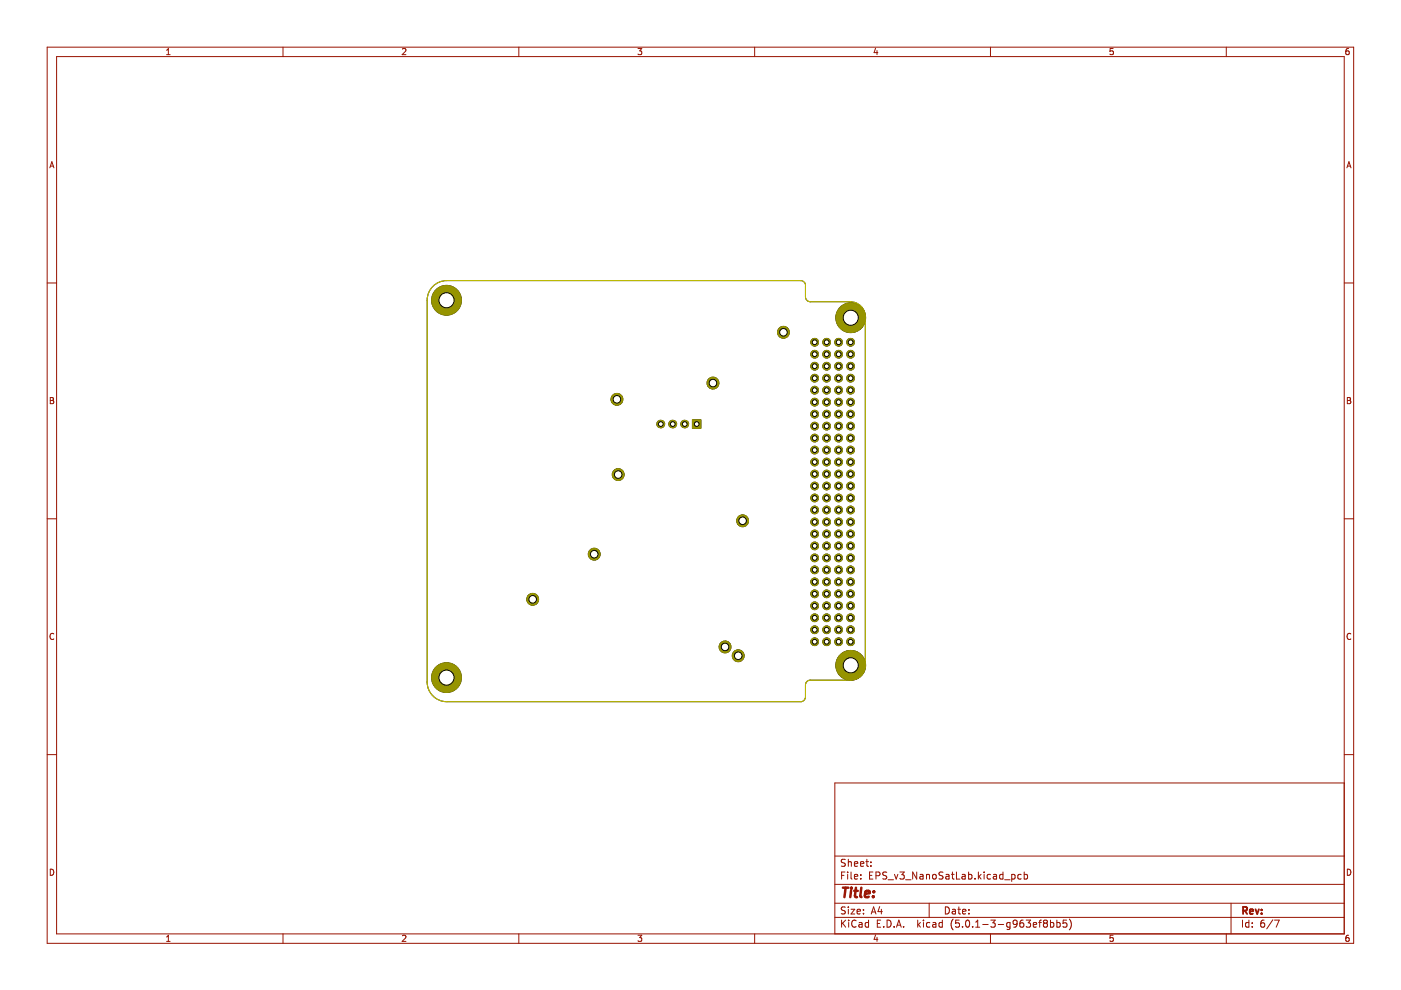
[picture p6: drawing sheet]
<svg xmlns="http://www.w3.org/2000/svg" width="297mm" height="210mm" viewBox="0 0 297 210" stroke-linecap="round" stroke-linejoin="round" font-family="sans-serif">
<g fill="none" stroke="#981200" stroke-width=".21">
<path d="M10 10h277v190h-277zM12 12h273v186h-273zM35.3 11.6h.8M35.3 10.7l.4-.4v1.3M60 10v2M85.3 10.4l.5-.1 .3 .4-.8 .9h.8M110 10v2M135.3 10.3h.8l-.5 .5 .4 .1v.6l-.2 .1-.5-.1M160 10v2M185.6 10.2l-.3 1h.8M185.9 10.7v.9M210 10v2"/>
<path d="M236 10.3h-.6l-.1 .6 .6-.1 .1 .7-.2 .1-.5-.1M260 10v2M285.9 10.3l-.3 .1-.2 .2-.1 .7 .3 .3 .4-.1-.1-.7h-.3l-.3 .2M10.6 35.6l.4-1.3 .4 1.3M10.7 35.2h.6M285.6 35.6l.4-1.3 .4 1.3M285.7 35.2h.6M10 60h2M285 60h2M10.7 84.3h.4l.2 .2-.2 .4 .2 .1 .1 .3-.2 .3h-.5zM10.7 84.9h.4M285.7 84.3h.4l.2 .2-.2 .4 .2 .1 .1 .3-.2 .3h-.5z"/>
<path d="M285.7 84.9h.4M10 110h2M285 110h2M11.4 134.4a.58 .58 0 0 0-.8 .5 .58 .58 0 0 0 .8 .6M286.4 134.4a.58 .58 0 0 0-.8 .5 .58 .58 0 0 0 .8 .6M10 160h2M285 166h-108v32M285 160h2M10.7 184.3a.66 .66 0 0 1 .7 .6 .66 .66 0 0 1-.7 .7zM35.3 198.7l.4-.4v1.3M35.3 199.6h.8M60 198v2"/>
<path d="M85.3 198.4l.5-.1 .3 .4-.8 .9h.8M110 198v2M135.3 198.3h.8l-.5 .5 .4 .1v.6l-.2 .1-.5-.1M160 198v2M177 194.5h108M177 191.5h108M177 187.5h108M177 181.5h108M178.4 195.1v1.5M178.4 185.6h.5M178.6 195.7l.7 .9M179.1 184.9h-.7v1.5"/>
<path d="M179.2 192.4l-.6-.1-.2 .1v.5l.7 .2 .1 .4-.3 .3-.5-.1M179.2 182.3l-.6-.1-.2 .1v.5l.7 .2 .1 .4-.3 .3-.5-.1M179.3 195.1l-.9 .8M179.7 184.9v.1M179.7 185.4v1M179.9 182.2v1.5M179.9 192.3v.1M179.9 192.8v1M179.9 182.8l.2-.1 .3 .1 .1 .9M179.9 195.1v.1M179.9 195.6v1M180.4 192.8h.8l-.8 1h.8"/>
<path d="M180.4 184.9v1.3l.2 .2M181.1 185.9l.8-.2-.1-.2-.4-.1-.3 .2 .1 .7h.6M181.1 183.2l.8-.2-.1-.2-.4-.1-.3 .2 .1 .7h.6M181.5 195.2a.71 .71 0 0 0-1 .5 .71 .71 0 0 0 .7 .9l.3-.2M181.7 193.3l.7-.2v-.2l-.5-.1-.2 .2 .1 .7h.6M182.1 195.7h.6l.1 .9M182.4 183.2l.7-.2v-.2l-.5-.1-.2 .2 .1 .7h.6M182.5 186.2v.2M182.5 185.5v.1M182.8 195.9l-.5 .1-.2 .2 .2 .4 .5-.1M183.1 193.6v.2M183.1 192.9v.1"/>
<path d="M183.6 182.7h.5M183.8 182.2v1.3l.3 .2M184.1 195.7l-.4-.1-.3 .3 .2 .6h.5M184.1 195.1v1.5M184.4 185.6h.5M184.6 183.5v.2M184.6 182.8v.1M184.7 193.8l.5-1.5 .5 1.5M184.9 193.4h.7M185.1 184.9h-.7v1.5h.7M185.6 198.2l-.3 1h.8M185.7 185.7l.7-.1 .2-.2-.1-.4-.8-.1v1.5"/>
<path d="M185.9 198.7v.9M186 195.8h.5M186.5 192.2l-.4 1.1h1M186.7 195.1h-.7v1.5h.7M186.9 192.8v1M187.4 196.4v.2M188 185l-.6-.1-.2 .1v.5l.7 .2 .1 .4-.3 .3-.6-.1M188.1 195.1a.76 .76 0 0 1 .8 .7 .76 .76 0 0 1-.8 .8zM188.3 186.5h1.1M189.6 196.4v.2M189.6 185.4l.4 1 .4-1M190.1 196.6l.5-1.5 .5 1.5"/>
<path d="M190.2 196.2h.7M190.8 184.9h.9l-.5 .6 .4 .1v.6l-.2 .2-.6-.2M191.6 196.4v.2M192 186.5h1.1M194.4 184.9v1.5l-.9-1.5v1.5M194.6 195.1v1.5M194.7 196l.4 .6M195.1 185.5h.5l.1 .9M195.1 195.6l-.5 .6M195.7 185.7l-.5 .1-.2 .2 .2 .4 .5-.1M195.8 195.1v.1M195.8 195.6v1"/>
<path d="M196.4 185.4v1M196.4 185.5l.2-.1 .4 .1 .1 .9M197 191.5v3M197.1 195.7l-.4-.1-.3 .3 .2 .6h.5M197.8 195.7h.6v.9M197.8 185.5l.2-.1 .4 .1 .1 .6-.1 .2-.4 .1-.2-.2zM198.4 195.9l-.5 .1-.2 .2 .2 .4 .5-.1M199.8 195.7l-.4-.1-.3 .3 .1 .6h.6M199.8 195.1v1.5M199.9 185l-.5-.1-.3 .1v.5l.7 .2 .1 .4-.3 .3-.5-.1M200.4 192.3a.76 .76 0 0 1 .9 .7 .76 .76 0 0 1-.9 .8zM200.6 185.5h.5l.1 .9"/>
<path d="M201.2 185.7l-.5 .1-.2 .2 .2 .4 .5-.1M201.7 185.4h.6M201.9 192.9h.6l.1 .9M201.9 184.9v1.3l.4 .2M202.1 194.9a1.72 1.72 0 0 0 0 2.3M202.6 193.1l-.5 .1-.2 .2 .2 .4 .5-.1M202.8 184.9v1.5h.7M203.1 192.8h.5M203.3 192.3v1.3l.3 .2M203.4 195.1h-.8v.7l.2-.1h.5l.1 .2v.5l-.3 .2-.5-.2M204 185.5h.6v.9M204.1 193.3l.7-.2-.1-.2-.4-.1-.2 .2v.7h.6"/>
<path d="M204.1 196.4v.2M204.6 185.7l-.5 .1-.2 .2 .2 .4 .5-.1M204.9 195.2l.2-.1a.8 .8 0 0 1 .5 .7 .8 .8 0 0 1-.5 .8l-.4-.6zM205.4 185.5l.4-.1 .3 .3-.2 .6h-.5M205.4 184.9v1.5M205.4 193.6v.2M205.4 192.9v.1M206.2 196.4v.2M206.7 186.2v.2M206.9 196.6h.8M206.9 195.5l.4-.4v1.5M207.4 184.9v1.5"/>
<path d="M207.6 185.8l.4 .6M208 185.4l-.6 .6M208.4 196h1.1M208.6 184.9v.1M208.6 185.4v1M210 198v2M210 185.5l-.4-.1-.3 .3 .1 .6h.6M210.1 195.1h.9l-.5 .6 .4 .1v.6l-.2 .2-.6-.2M210.6 185.5h.6l.1 .9M211.3 185.7l-.5 .1-.2 .2 .2 .4 .5-.1M211.6 196h1.2M212.6 185.5l-.4-.1-.3 .3 .2 .6h.5"/>
<path d="M212.6 184.9v1.5M213 186.5h1.1M214.1 195.7l-.4-.1-.3 .3 .2 .6h.5M214.1 195.6v1.2l-.2 .3-.4-.1M214.5 185.5l.4-.1 .3 .3-.1 .6h-.6M214.5 185.4v1.5M215.6 195.7l-.2 .3-.5-.1-.1-.2v-.3l.3-.3 .4 .1 .1 .2a1 1 0 0 1-.4 1.2h-.3M216.5 185.5l-.4-.1-.3 .3 .1 .6h.6M216.9 195.1l-.4 .1a1.01 1.01 0 0 0 0 1.4l.5-.2 .1-.5-.3-.2h-.4l-.2 .2M217.1 185.5l.5-.1 .3 .3-.2 .6h-.6M217.1 184.9v1.5M217.6 195.1h.9l-.5 .6 .4 .1v.6l-.2 .2-.6-.2"/>
<path d="M219.1 196.1l.7-.2-.1-.2-.4-.1-.2 .2v.7h.6M220.2 195.6h.6M220.8 195.1l-.4 .2v1.3M221.5 195.7l-.3 .3v.3l.3 .3h.3l.3-.3v-.3l-.3-.3M221.5 195.7l-.3-.3 .3-.3h.3l.3 .3-.3 .3M221.5 195.7h.3M222.7 195.7l.4-.1 .3 .3-.1 .6h-.6M222.7 195.1v1.5M224.1 195.7l.4-.1 .3 .3-.2 .6h-.5M224.1 195.1v1.5M226.1 195.1h-.7v.7l.2-.1h.5l.1 .2-.1 .5-.2 .2-.5-.2M226.7 194.9a1.72 1.72 0 0 1 0 2.3"/>
<path d="M236 198.3h-.6l-.1 .6h.6l.1 .6-.2 .1-.5-.1M260 198v2M261 191.5v6.5M263.4 195.1v1.5M264.8 195.7l-.4-.1-.3 .3 .1 .6h.6M264.8 195.1v1.5M265.5 196.4v.2M265.5 195.7v.1M268 195.1l-.4 .1a1.01 1.01 0 0 0 0 1.4l.5-.2v-.5l-.2-.2h-.5l-.1 .2M269.9 195l-1.3 1.9M270.2 195.1h1l-.6 1.5M285.7 184.3a.66 .66 0 0 1 .7 .6 .66 .66 0 0 1-.7 .7z"/>
<path d="M285.9 198.3l-.3 .1-.2 .2-.1 .7 .3 .3 .4-.1-.1-.6-.3-.1-.3 .2"/>
</g>
<path d="M263.6 193.1l.7-.1 .1-.2-.1-.4-.7-.1v1.5M263.9 193.1l.5 .7M265 193.3l.7-.2-.1-.2-.4-.1-.2 .2 .1 .7h.5M266.2 192.8l.4 1 .3-1M267.5 193.6v.2M267.5 192.9v.1" fill="none" stroke="#981200" stroke-width=".39"/>
<path d="M178.7 188.2h1.2M179.3 188.2l-.3 2M180.4 188.9l-.1 1.3M180.5 188.2v.2M181.1 188.9h.8M181.5 188.2l-.2 1.7v.2l.4 .1M182.6 188.2l-.2 1.7 .3 .3M183.4 189.5l1-.1-.1-.4-.5-.1-.3 .3-.1 .9h.8M185.2 190l-.1 .2M185.3 189v.2" fill="none" stroke="#981200" stroke-width=".52"/>
<path d="M171.8 64a1.03 1.03 0 0 1-1-1.1v-2.4a1.03 1.03 0 0 0-1-1h-75.1a4.2 4.2 0 0 0-4.1 4.2v80.9M171.8 64h8.5a3.2 3.2 0 0 1 3.2 3.2M183.5 67.1v73.8a3.2 3.2 0 0 1-3.2 3.3M180.3 144.2h-8.6a1.03 1.03 0 0 0-.9 1v2.6a1.01 1.01 0 0 1-1.1 1h-75a4.2 4.2 0 0 1-4.1-4.2" fill="none" stroke="#000" stroke-width=".21"/>
<circle cx="180.3" cy="136.1" r=".81" fill="#000" stroke="#000" stroke-width=".21"/>
<circle cx="180.3" cy="136.1" r=".51" fill="#fff" stroke="#000" stroke-width=".21"/>
<circle cx="177.8" cy="136.1" r=".81" fill="#000" stroke="#000" stroke-width=".21"/>
<circle cx="177.8" cy="136.1" r=".51" fill="#fff" stroke="#000" stroke-width=".21"/>
<circle cx="180.3" cy="133.5" r=".81" fill="#000" stroke="#000" stroke-width=".21"/>
<circle cx="180.3" cy="133.5" r=".51" fill="#fff" stroke="#000" stroke-width=".21"/>
<circle cx="177.8" cy="133.5" r=".81" fill="#000" stroke="#000" stroke-width=".21"/>
<circle cx="177.8" cy="133.5" r=".51" fill="#fff" stroke="#000" stroke-width=".21"/>
<circle cx="180.3" cy="131" r=".81" fill="#000" stroke="#000" stroke-width=".21"/>
<circle cx="180.3" cy="131" r=".51" fill="#fff" stroke="#000" stroke-width=".21"/>
<circle cx="177.8" cy="131" r=".81" fill="#000" stroke="#000" stroke-width=".21"/>
<circle cx="177.8" cy="131" r=".51" fill="#fff" stroke="#000" stroke-width=".21"/>
<circle cx="180.3" cy="128.4" r=".81" fill="#000" stroke="#000" stroke-width=".21"/>
<circle cx="180.3" cy="128.4" r=".51" fill="#fff" stroke="#000" stroke-width=".21"/>
<circle cx="177.8" cy="128.4" r=".81" fill="#000" stroke="#000" stroke-width=".21"/>
<circle cx="177.8" cy="128.4" r=".51" fill="#fff" stroke="#000" stroke-width=".21"/>
<circle cx="180.3" cy="125.9" r=".81" fill="#000" stroke="#000" stroke-width=".21"/>
<circle cx="180.3" cy="125.9" r=".51" fill="#fff" stroke="#000" stroke-width=".21"/>
<circle cx="177.8" cy="125.9" r=".81" fill="#000" stroke="#000" stroke-width=".21"/>
<circle cx="177.8" cy="125.9" r=".51" fill="#fff" stroke="#000" stroke-width=".21"/>
<circle cx="180.3" cy="123.4" r=".81" fill="#000" stroke="#000" stroke-width=".21"/>
<circle cx="180.3" cy="123.4" r=".51" fill="#fff" stroke="#000" stroke-width=".21"/>
<circle cx="177.8" cy="123.4" r=".81" fill="#000" stroke="#000" stroke-width=".21"/>
<circle cx="177.8" cy="123.4" r=".51" fill="#fff" stroke="#000" stroke-width=".21"/>
<circle cx="180.3" cy="120.8" r=".81" fill="#000" stroke="#000" stroke-width=".21"/>
<circle cx="180.3" cy="120.8" r=".51" fill="#fff" stroke="#000" stroke-width=".21"/>
<circle cx="177.8" cy="120.8" r=".81" fill="#000" stroke="#000" stroke-width=".21"/>
<circle cx="177.8" cy="120.8" r=".51" fill="#fff" stroke="#000" stroke-width=".21"/>
<circle cx="180.3" cy="118.3" r=".81" fill="#000" stroke="#000" stroke-width=".21"/>
<circle cx="180.3" cy="118.3" r=".51" fill="#fff" stroke="#000" stroke-width=".21"/>
<circle cx="177.8" cy="118.3" r=".81" fill="#000" stroke="#000" stroke-width=".21"/>
<circle cx="177.8" cy="118.3" r=".51" fill="#fff" stroke="#000" stroke-width=".21"/>
<circle cx="180.3" cy="115.7" r=".81" fill="#000" stroke="#000" stroke-width=".21"/>
<circle cx="180.3" cy="115.7" r=".51" fill="#fff" stroke="#000" stroke-width=".21"/>
<circle cx="177.8" cy="115.7" r=".81" fill="#000" stroke="#000" stroke-width=".21"/>
<circle cx="177.8" cy="115.7" r=".51" fill="#fff" stroke="#000" stroke-width=".21"/>
<circle cx="180.3" cy="113.2" r=".81" fill="#000" stroke="#000" stroke-width=".21"/>
<circle cx="180.3" cy="113.2" r=".51" fill="#fff" stroke="#000" stroke-width=".21"/>
<circle cx="177.8" cy="113.2" r=".81" fill="#000" stroke="#000" stroke-width=".21"/>
<circle cx="177.8" cy="113.2" r=".51" fill="#fff" stroke="#000" stroke-width=".21"/>
<circle cx="180.3" cy="110.7" r=".81" fill="#000" stroke="#000" stroke-width=".21"/>
<circle cx="180.3" cy="110.7" r=".51" fill="#fff" stroke="#000" stroke-width=".21"/>
<circle cx="177.8" cy="110.7" r=".81" fill="#000" stroke="#000" stroke-width=".21"/>
<circle cx="177.8" cy="110.7" r=".51" fill="#fff" stroke="#000" stroke-width=".21"/>
<circle cx="180.3" cy="108.1" r=".81" fill="#000" stroke="#000" stroke-width=".21"/>
<circle cx="180.3" cy="108.1" r=".51" fill="#fff" stroke="#000" stroke-width=".21"/>
<circle cx="177.8" cy="108.1" r=".81" fill="#000" stroke="#000" stroke-width=".21"/>
<circle cx="177.8" cy="108.1" r=".51" fill="#fff" stroke="#000" stroke-width=".21"/>
<circle cx="180.3" cy="105.6" r=".81" fill="#000" stroke="#000" stroke-width=".21"/>
<circle cx="180.3" cy="105.6" r=".51" fill="#fff" stroke="#000" stroke-width=".21"/>
<circle cx="177.8" cy="105.6" r=".81" fill="#000" stroke="#000" stroke-width=".21"/>
<circle cx="177.8" cy="105.6" r=".51" fill="#fff" stroke="#000" stroke-width=".21"/>
<circle cx="180.3" cy="103" r=".81" fill="#000" stroke="#000" stroke-width=".21"/>
<circle cx="180.3" cy="103" r=".51" fill="#fff" stroke="#000" stroke-width=".21"/>
<circle cx="177.8" cy="103" r=".81" fill="#000" stroke="#000" stroke-width=".21"/>
<circle cx="177.8" cy="103" r=".51" fill="#fff" stroke="#000" stroke-width=".21"/>
<circle cx="180.3" cy="100.5" r=".81" fill="#000" stroke="#000" stroke-width=".21"/>
<circle cx="180.3" cy="100.5" r=".51" fill="#fff" stroke="#000" stroke-width=".21"/>
<circle cx="177.8" cy="100.5" r=".81" fill="#000" stroke="#000" stroke-width=".21"/>
<circle cx="177.8" cy="100.5" r=".51" fill="#fff" stroke="#000" stroke-width=".21"/>
<circle cx="180.3" cy="98" r=".81" fill="#000" stroke="#000" stroke-width=".21"/>
<circle cx="180.3" cy="98" r=".51" fill="#fff" stroke="#000" stroke-width=".21"/>
<circle cx="177.8" cy="98" r=".81" fill="#000" stroke="#000" stroke-width=".21"/>
<circle cx="177.8" cy="98" r=".51" fill="#fff" stroke="#000" stroke-width=".21"/>
<circle cx="180.3" cy="95.4" r=".81" fill="#000" stroke="#000" stroke-width=".21"/>
<circle cx="180.3" cy="95.4" r=".51" fill="#fff" stroke="#000" stroke-width=".21"/>
<circle cx="177.8" cy="95.4" r=".81" fill="#000" stroke="#000" stroke-width=".21"/>
<circle cx="177.8" cy="95.4" r=".51" fill="#fff" stroke="#000" stroke-width=".21"/>
<circle cx="180.3" cy="92.9" r=".81" fill="#000" stroke="#000" stroke-width=".21"/>
<circle cx="180.3" cy="92.9" r=".51" fill="#fff" stroke="#000" stroke-width=".21"/>
<circle cx="177.8" cy="92.9" r=".81" fill="#000" stroke="#000" stroke-width=".21"/>
<circle cx="177.8" cy="92.9" r=".51" fill="#fff" stroke="#000" stroke-width=".21"/>
<circle cx="180.3" cy="90.3" r=".81" fill="#000" stroke="#000" stroke-width=".21"/>
<circle cx="180.3" cy="90.3" r=".51" fill="#fff" stroke="#000" stroke-width=".21"/>
<circle cx="177.8" cy="90.3" r=".81" fill="#000" stroke="#000" stroke-width=".21"/>
<circle cx="177.8" cy="90.3" r=".51" fill="#fff" stroke="#000" stroke-width=".21"/>
<circle cx="180.3" cy="87.8" r=".81" fill="#000" stroke="#000" stroke-width=".21"/>
<circle cx="180.3" cy="87.8" r=".51" fill="#fff" stroke="#000" stroke-width=".21"/>
<circle cx="177.8" cy="87.8" r=".81" fill="#000" stroke="#000" stroke-width=".21"/>
<circle cx="177.8" cy="87.8" r=".51" fill="#fff" stroke="#000" stroke-width=".21"/>
<circle cx="180.3" cy="85.3" r=".81" fill="#000" stroke="#000" stroke-width=".21"/>
<circle cx="180.3" cy="85.3" r=".51" fill="#fff" stroke="#000" stroke-width=".21"/>
<circle cx="177.8" cy="85.3" r=".81" fill="#000" stroke="#000" stroke-width=".21"/>
<circle cx="177.8" cy="85.3" r=".51" fill="#fff" stroke="#000" stroke-width=".21"/>
<circle cx="180.3" cy="82.7" r=".81" fill="#000" stroke="#000" stroke-width=".21"/>
<circle cx="180.3" cy="82.7" r=".51" fill="#fff" stroke="#000" stroke-width=".21"/>
<circle cx="177.8" cy="82.7" r=".81" fill="#000" stroke="#000" stroke-width=".21"/>
<circle cx="177.8" cy="82.7" r=".51" fill="#fff" stroke="#000" stroke-width=".21"/>
<circle cx="180.3" cy="80.2" r=".81" fill="#000" stroke="#000" stroke-width=".21"/>
<circle cx="180.3" cy="80.2" r=".51" fill="#fff" stroke="#000" stroke-width=".21"/>
<circle cx="177.8" cy="80.2" r=".81" fill="#000" stroke="#000" stroke-width=".21"/>
<circle cx="177.8" cy="80.2" r=".51" fill="#fff" stroke="#000" stroke-width=".21"/>
<circle cx="180.3" cy="77.6" r=".81" fill="#000" stroke="#000" stroke-width=".21"/>
<circle cx="180.3" cy="77.6" r=".51" fill="#fff" stroke="#000" stroke-width=".21"/>
<circle cx="177.8" cy="77.6" r=".81" fill="#000" stroke="#000" stroke-width=".21"/>
<circle cx="177.8" cy="77.6" r=".51" fill="#fff" stroke="#000" stroke-width=".21"/>
<circle cx="180.3" cy="75.1" r=".81" fill="#000" stroke="#000" stroke-width=".21"/>
<circle cx="180.3" cy="75.1" r=".51" fill="#fff" stroke="#000" stroke-width=".21"/>
<circle cx="177.8" cy="75.1" r=".81" fill="#000" stroke="#000" stroke-width=".21"/>
<circle cx="177.8" cy="75.1" r=".51" fill="#fff" stroke="#000" stroke-width=".21"/>
<circle cx="180.3" cy="72.6" r=".81" fill="#000" stroke="#000" stroke-width=".21"/>
<circle cx="180.3" cy="72.6" r=".51" fill="#fff" stroke="#000" stroke-width=".21"/>
<circle cx="177.8" cy="72.6" r=".81" fill="#000" stroke="#000" stroke-width=".21"/>
<circle cx="177.8" cy="72.6" r=".51" fill="#fff" stroke="#000" stroke-width=".21"/>
<circle cx="175.3" cy="136.1" r=".81" fill="#000" stroke="#000" stroke-width=".21"/>
<circle cx="175.3" cy="136.1" r=".51" fill="#fff" stroke="#000" stroke-width=".21"/>
<circle cx="172.7" cy="136.1" r=".81" fill="#000" stroke="#000" stroke-width=".21"/>
<circle cx="172.7" cy="136.1" r=".51" fill="#fff" stroke="#000" stroke-width=".21"/>
<circle cx="175.3" cy="133.5" r=".81" fill="#000" stroke="#000" stroke-width=".21"/>
<circle cx="175.3" cy="133.5" r=".51" fill="#fff" stroke="#000" stroke-width=".21"/>
<circle cx="172.7" cy="133.5" r=".81" fill="#000" stroke="#000" stroke-width=".21"/>
<circle cx="172.7" cy="133.5" r=".51" fill="#fff" stroke="#000" stroke-width=".21"/>
<circle cx="175.3" cy="131" r=".81" fill="#000" stroke="#000" stroke-width=".21"/>
<circle cx="175.3" cy="131" r=".51" fill="#fff" stroke="#000" stroke-width=".21"/>
<circle cx="172.7" cy="131" r=".81" fill="#000" stroke="#000" stroke-width=".21"/>
<circle cx="172.7" cy="131" r=".51" fill="#fff" stroke="#000" stroke-width=".21"/>
<circle cx="175.3" cy="128.4" r=".81" fill="#000" stroke="#000" stroke-width=".21"/>
<circle cx="175.3" cy="128.4" r=".51" fill="#fff" stroke="#000" stroke-width=".21"/>
<circle cx="172.7" cy="128.4" r=".81" fill="#000" stroke="#000" stroke-width=".21"/>
<circle cx="172.7" cy="128.4" r=".51" fill="#fff" stroke="#000" stroke-width=".21"/>
<circle cx="175.3" cy="125.9" r=".81" fill="#000" stroke="#000" stroke-width=".21"/>
<circle cx="175.3" cy="125.9" r=".51" fill="#fff" stroke="#000" stroke-width=".21"/>
<circle cx="172.7" cy="125.9" r=".81" fill="#000" stroke="#000" stroke-width=".21"/>
<circle cx="172.7" cy="125.9" r=".51" fill="#fff" stroke="#000" stroke-width=".21"/>
<circle cx="175.3" cy="123.4" r=".81" fill="#000" stroke="#000" stroke-width=".21"/>
<circle cx="175.3" cy="123.4" r=".51" fill="#fff" stroke="#000" stroke-width=".21"/>
<circle cx="172.7" cy="123.4" r=".81" fill="#000" stroke="#000" stroke-width=".21"/>
<circle cx="172.7" cy="123.4" r=".51" fill="#fff" stroke="#000" stroke-width=".21"/>
<circle cx="175.3" cy="120.8" r=".81" fill="#000" stroke="#000" stroke-width=".21"/>
<circle cx="175.3" cy="120.8" r=".51" fill="#fff" stroke="#000" stroke-width=".21"/>
<circle cx="172.7" cy="120.8" r=".81" fill="#000" stroke="#000" stroke-width=".21"/>
<circle cx="172.7" cy="120.8" r=".51" fill="#fff" stroke="#000" stroke-width=".21"/>
<circle cx="175.3" cy="118.3" r=".81" fill="#000" stroke="#000" stroke-width=".21"/>
<circle cx="175.3" cy="118.3" r=".51" fill="#fff" stroke="#000" stroke-width=".21"/>
<circle cx="172.7" cy="118.3" r=".81" fill="#000" stroke="#000" stroke-width=".21"/>
<circle cx="172.7" cy="118.3" r=".51" fill="#fff" stroke="#000" stroke-width=".21"/>
<circle cx="175.3" cy="115.7" r=".81" fill="#000" stroke="#000" stroke-width=".21"/>
<circle cx="175.3" cy="115.7" r=".51" fill="#fff" stroke="#000" stroke-width=".21"/>
<circle cx="172.7" cy="115.7" r=".81" fill="#000" stroke="#000" stroke-width=".21"/>
<circle cx="172.7" cy="115.7" r=".51" fill="#fff" stroke="#000" stroke-width=".21"/>
<circle cx="175.3" cy="113.2" r=".81" fill="#000" stroke="#000" stroke-width=".21"/>
<circle cx="175.3" cy="113.2" r=".51" fill="#fff" stroke="#000" stroke-width=".21"/>
<circle cx="172.7" cy="113.2" r=".81" fill="#000" stroke="#000" stroke-width=".21"/>
<circle cx="172.7" cy="113.2" r=".51" fill="#fff" stroke="#000" stroke-width=".21"/>
<circle cx="175.3" cy="110.7" r=".81" fill="#000" stroke="#000" stroke-width=".21"/>
<circle cx="175.3" cy="110.7" r=".51" fill="#fff" stroke="#000" stroke-width=".21"/>
<circle cx="172.7" cy="110.7" r=".81" fill="#000" stroke="#000" stroke-width=".21"/>
<circle cx="172.7" cy="110.7" r=".51" fill="#fff" stroke="#000" stroke-width=".21"/>
<circle cx="175.3" cy="108.1" r=".81" fill="#000" stroke="#000" stroke-width=".21"/>
<circle cx="175.3" cy="108.1" r=".51" fill="#fff" stroke="#000" stroke-width=".21"/>
<circle cx="172.7" cy="108.1" r=".81" fill="#000" stroke="#000" stroke-width=".21"/>
<circle cx="172.7" cy="108.1" r=".51" fill="#fff" stroke="#000" stroke-width=".21"/>
<circle cx="175.3" cy="105.6" r=".81" fill="#000" stroke="#000" stroke-width=".21"/>
<circle cx="175.3" cy="105.6" r=".51" fill="#fff" stroke="#000" stroke-width=".21"/>
<circle cx="172.7" cy="105.6" r=".81" fill="#000" stroke="#000" stroke-width=".21"/>
<circle cx="172.7" cy="105.6" r=".51" fill="#fff" stroke="#000" stroke-width=".21"/>
<circle cx="175.3" cy="103" r=".81" fill="#000" stroke="#000" stroke-width=".21"/>
<circle cx="175.3" cy="103" r=".51" fill="#fff" stroke="#000" stroke-width=".21"/>
<circle cx="172.7" cy="103" r=".81" fill="#000" stroke="#000" stroke-width=".21"/>
<circle cx="172.7" cy="103" r=".51" fill="#fff" stroke="#000" stroke-width=".21"/>
<circle cx="175.3" cy="100.5" r=".81" fill="#000" stroke="#000" stroke-width=".21"/>
<circle cx="175.3" cy="100.5" r=".51" fill="#fff" stroke="#000" stroke-width=".21"/>
<circle cx="172.7" cy="100.5" r=".81" fill="#000" stroke="#000" stroke-width=".21"/>
<circle cx="172.7" cy="100.5" r=".51" fill="#fff" stroke="#000" stroke-width=".21"/>
<circle cx="175.3" cy="98" r=".81" fill="#000" stroke="#000" stroke-width=".21"/>
<circle cx="175.3" cy="98" r=".51" fill="#fff" stroke="#000" stroke-width=".21"/>
<circle cx="172.7" cy="98" r=".81" fill="#000" stroke="#000" stroke-width=".21"/>
<circle cx="172.7" cy="98" r=".51" fill="#fff" stroke="#000" stroke-width=".21"/>
<circle cx="175.3" cy="95.4" r=".81" fill="#000" stroke="#000" stroke-width=".21"/>
<circle cx="175.3" cy="95.4" r=".51" fill="#fff" stroke="#000" stroke-width=".21"/>
<circle cx="172.7" cy="95.4" r=".81" fill="#000" stroke="#000" stroke-width=".21"/>
<circle cx="172.7" cy="95.4" r=".51" fill="#fff" stroke="#000" stroke-width=".21"/>
<circle cx="175.3" cy="92.9" r=".81" fill="#000" stroke="#000" stroke-width=".21"/>
<circle cx="175.3" cy="92.9" r=".51" fill="#fff" stroke="#000" stroke-width=".21"/>
<circle cx="172.7" cy="92.9" r=".81" fill="#000" stroke="#000" stroke-width=".21"/>
<circle cx="172.7" cy="92.9" r=".51" fill="#fff" stroke="#000" stroke-width=".21"/>
<circle cx="175.3" cy="90.3" r=".81" fill="#000" stroke="#000" stroke-width=".21"/>
<circle cx="175.3" cy="90.3" r=".51" fill="#fff" stroke="#000" stroke-width=".21"/>
<circle cx="172.7" cy="90.3" r=".81" fill="#000" stroke="#000" stroke-width=".21"/>
<circle cx="172.7" cy="90.3" r=".51" fill="#fff" stroke="#000" stroke-width=".21"/>
<circle cx="175.3" cy="87.8" r=".81" fill="#000" stroke="#000" stroke-width=".21"/>
<circle cx="175.3" cy="87.8" r=".51" fill="#fff" stroke="#000" stroke-width=".21"/>
<circle cx="172.7" cy="87.8" r=".81" fill="#000" stroke="#000" stroke-width=".21"/>
<circle cx="172.7" cy="87.8" r=".51" fill="#fff" stroke="#000" stroke-width=".21"/>
<circle cx="175.3" cy="85.3" r=".81" fill="#000" stroke="#000" stroke-width=".21"/>
<circle cx="175.3" cy="85.3" r=".51" fill="#fff" stroke="#000" stroke-width=".21"/>
<circle cx="172.7" cy="85.3" r=".81" fill="#000" stroke="#000" stroke-width=".21"/>
<circle cx="172.7" cy="85.3" r=".51" fill="#fff" stroke="#000" stroke-width=".21"/>
<circle cx="175.3" cy="82.7" r=".81" fill="#000" stroke="#000" stroke-width=".21"/>
<circle cx="175.3" cy="82.7" r=".51" fill="#fff" stroke="#000" stroke-width=".21"/>
<circle cx="172.7" cy="82.7" r=".81" fill="#000" stroke="#000" stroke-width=".21"/>
<circle cx="172.7" cy="82.7" r=".51" fill="#fff" stroke="#000" stroke-width=".21"/>
<circle cx="175.3" cy="80.2" r=".81" fill="#000" stroke="#000" stroke-width=".21"/>
<circle cx="175.3" cy="80.2" r=".51" fill="#fff" stroke="#000" stroke-width=".21"/>
<circle cx="172.7" cy="80.2" r=".81" fill="#000" stroke="#000" stroke-width=".21"/>
<circle cx="172.7" cy="80.2" r=".51" fill="#fff" stroke="#000" stroke-width=".21"/>
<circle cx="175.3" cy="77.6" r=".81" fill="#000" stroke="#000" stroke-width=".21"/>
<circle cx="175.3" cy="77.6" r=".51" fill="#fff" stroke="#000" stroke-width=".21"/>
<circle cx="172.7" cy="77.6" r=".81" fill="#000" stroke="#000" stroke-width=".21"/>
<circle cx="172.7" cy="77.6" r=".51" fill="#fff" stroke="#000" stroke-width=".21"/>
<circle cx="175.3" cy="75.1" r=".81" fill="#000" stroke="#000" stroke-width=".21"/>
<circle cx="175.3" cy="75.1" r=".51" fill="#fff" stroke="#000" stroke-width=".21"/>
<circle cx="172.7" cy="75.1" r=".81" fill="#000" stroke="#000" stroke-width=".21"/>
<circle cx="172.7" cy="75.1" r=".51" fill="#fff" stroke="#000" stroke-width=".21"/>
<circle cx="175.3" cy="72.6" r=".81" fill="#000" stroke="#000" stroke-width=".21"/>
<circle cx="175.3" cy="72.6" r=".51" fill="#fff" stroke="#000" stroke-width=".21"/>
<circle cx="172.7" cy="72.6" r=".81" fill="#000" stroke="#000" stroke-width=".21"/>
<circle cx="172.7" cy="72.6" r=".51" fill="#fff" stroke="#000" stroke-width=".21"/>
<circle cx="180.4" cy="141.1" r="3.2" fill="#000" stroke="#000" stroke-width=".21"/>
<circle cx="180.4" cy="141.1" r="1.6" fill="#fff" stroke="#000" stroke-width=".21"/>
<circle cx="180.4" cy="67.4" r="3.2" fill="#000" stroke="#000" stroke-width=".21"/>
<circle cx="180.4" cy="67.4" r="1.6" fill="#fff" stroke="#000" stroke-width=".21"/>
<circle cx="94.7" cy="63.7" r="3.2" fill="#000" stroke="#000" stroke-width=".21"/>
<circle cx="94.7" cy="63.7" r="1.6" fill="#fff" stroke="#000" stroke-width=".21"/>
<circle cx="94.7" cy="143.7" r="3.2" fill="#000" stroke="#000" stroke-width=".21"/>
<circle cx="94.7" cy="143.7" r="1.6" fill="#fff" stroke="#000" stroke-width=".21"/>
<path d="M140 89.9h.1" fill="none" stroke="#000" stroke-width="1.8"/>
<circle cx="140.1" cy="89.9" r=".5" fill="#fff" stroke="#000" stroke-width=".21"/>
<path d="M142.6 89.9h.1" fill="none" stroke="#000" stroke-width="1.8"/>
<circle cx="142.6" cy="89.9" r=".5" fill="#fff" stroke="#000" stroke-width=".21"/>
<path d="M145.1 89.9h.1" fill="none" stroke="#000" stroke-width="1.8"/>
<circle cx="145.2" cy="89.9" r=".5" fill="#fff" stroke="#000" stroke-width=".21"/>
<path d="M146.8 89h1.8v1.8h-1.8z" fill-rule="evenodd" fill="#000" stroke="#000" stroke-width=".21"/>
<circle cx="147.7" cy="89.9" r=".5" fill="#fff" stroke="#000" stroke-width=".21"/>
<circle cx="131.1" cy="100.6" r="1.25" fill="#000" stroke="#000" stroke-width=".21"/>
<circle cx="131.1" cy="100.6" r=".8" fill="#fff" stroke="#000" stroke-width=".21"/>
<circle cx="157.4" cy="110.4" r="1.25" fill="#000" stroke="#000" stroke-width=".21"/>
<circle cx="157.4" cy="110.4" r=".8" fill="#fff" stroke="#000" stroke-width=".21"/>
<circle cx="130.8" cy="84.7" r="1.25" fill="#000" stroke="#000" stroke-width=".21"/>
<circle cx="130.8" cy="84.7" r=".8" fill="#fff" stroke="#000" stroke-width=".21"/>
<circle cx="126" cy="117.5" r="1.25" fill="#000" stroke="#000" stroke-width=".21"/>
<circle cx="126" cy="117.5" r=".8" fill="#fff" stroke="#000" stroke-width=".21"/>
<circle cx="156.5" cy="139" r="1.25" fill="#000" stroke="#000" stroke-width=".21"/>
<circle cx="156.5" cy="139" r=".8" fill="#fff" stroke="#000" stroke-width=".21"/>
<circle cx="153.7" cy="137.2" r="1.25" fill="#000" stroke="#000" stroke-width=".21"/>
<circle cx="153.7" cy="137.2" r=".8" fill="#fff" stroke="#000" stroke-width=".21"/>
<circle cx="151.2" cy="81.2" r="1.25" fill="#000" stroke="#000" stroke-width=".21"/>
<circle cx="151.2" cy="81.2" r=".8" fill="#fff" stroke="#000" stroke-width=".21"/>
<circle cx="166.1" cy="70.5" r="1.25" fill="#000" stroke="#000" stroke-width=".21"/>
<circle cx="166.1" cy="70.5" r=".8" fill="#fff" stroke="#000" stroke-width=".21"/>
<circle cx="112.9" cy="127.1" r="1.25" fill="#000" stroke="#000" stroke-width=".21"/>
<circle cx="112.9" cy="127.1" r=".8" fill="#fff" stroke="#000" stroke-width=".21"/>
<path d="M171.8 64a1.03 1.03 0 0 1-1-1.1v-2.4a1.03 1.03 0 0 0-1-1h-75.1a4.2 4.2 0 0 0-4.1 4.2v80.9M171.8 64h8.5a3.2 3.2 0 0 1 3.2 3.2M183.5 67.1v73.8a3.2 3.2 0 0 1-3.2 3.3M180.3 144.2h-8.6a1.03 1.03 0 0 0-.9 1v2.6a1.01 1.01 0 0 1-1.1 1h-75a4.2 4.2 0 0 1-4.1-4.2" fill="none" stroke="#cdca00" stroke-width=".21"/>
<circle cx="180.3" cy="136.1" r=".81" fill="#969400" stroke="#969400" stroke-width=".21"/>
<circle cx="180.3" cy="136.1" r=".51" fill="#fff" stroke="#000" stroke-width=".21"/>
<circle cx="177.8" cy="136.1" r=".81" fill="#969400" stroke="#969400" stroke-width=".21"/>
<circle cx="177.8" cy="136.1" r=".51" fill="#fff" stroke="#000" stroke-width=".21"/>
<circle cx="180.3" cy="133.5" r=".81" fill="#969400" stroke="#969400" stroke-width=".21"/>
<circle cx="180.3" cy="133.5" r=".51" fill="#fff" stroke="#000" stroke-width=".21"/>
<circle cx="177.8" cy="133.5" r=".81" fill="#969400" stroke="#969400" stroke-width=".21"/>
<circle cx="177.8" cy="133.5" r=".51" fill="#fff" stroke="#000" stroke-width=".21"/>
<circle cx="180.3" cy="131" r=".81" fill="#969400" stroke="#969400" stroke-width=".21"/>
<circle cx="180.3" cy="131" r=".51" fill="#fff" stroke="#000" stroke-width=".21"/>
<circle cx="177.8" cy="131" r=".81" fill="#969400" stroke="#969400" stroke-width=".21"/>
<circle cx="177.8" cy="131" r=".51" fill="#fff" stroke="#000" stroke-width=".21"/>
<circle cx="180.3" cy="128.4" r=".81" fill="#969400" stroke="#969400" stroke-width=".21"/>
<circle cx="180.3" cy="128.4" r=".51" fill="#fff" stroke="#000" stroke-width=".21"/>
<circle cx="177.8" cy="128.4" r=".81" fill="#969400" stroke="#969400" stroke-width=".21"/>
<circle cx="177.8" cy="128.4" r=".51" fill="#fff" stroke="#000" stroke-width=".21"/>
<circle cx="180.3" cy="125.9" r=".81" fill="#969400" stroke="#969400" stroke-width=".21"/>
<circle cx="180.3" cy="125.9" r=".51" fill="#fff" stroke="#000" stroke-width=".21"/>
<circle cx="177.8" cy="125.9" r=".81" fill="#969400" stroke="#969400" stroke-width=".21"/>
<circle cx="177.8" cy="125.9" r=".51" fill="#fff" stroke="#000" stroke-width=".21"/>
<circle cx="180.3" cy="123.4" r=".81" fill="#969400" stroke="#969400" stroke-width=".21"/>
<circle cx="180.3" cy="123.4" r=".51" fill="#fff" stroke="#000" stroke-width=".21"/>
<circle cx="177.8" cy="123.4" r=".81" fill="#969400" stroke="#969400" stroke-width=".21"/>
<circle cx="177.8" cy="123.4" r=".51" fill="#fff" stroke="#000" stroke-width=".21"/>
<circle cx="180.3" cy="120.8" r=".81" fill="#969400" stroke="#969400" stroke-width=".21"/>
<circle cx="180.3" cy="120.8" r=".51" fill="#fff" stroke="#000" stroke-width=".21"/>
<circle cx="177.8" cy="120.8" r=".81" fill="#969400" stroke="#969400" stroke-width=".21"/>
<circle cx="177.8" cy="120.8" r=".51" fill="#fff" stroke="#000" stroke-width=".21"/>
<circle cx="180.3" cy="118.3" r=".81" fill="#969400" stroke="#969400" stroke-width=".21"/>
<circle cx="180.3" cy="118.3" r=".51" fill="#fff" stroke="#000" stroke-width=".21"/>
<circle cx="177.8" cy="118.3" r=".81" fill="#969400" stroke="#969400" stroke-width=".21"/>
<circle cx="177.8" cy="118.3" r=".51" fill="#fff" stroke="#000" stroke-width=".21"/>
<circle cx="180.3" cy="115.7" r=".81" fill="#969400" stroke="#969400" stroke-width=".21"/>
<circle cx="180.3" cy="115.7" r=".51" fill="#fff" stroke="#000" stroke-width=".21"/>
<circle cx="177.8" cy="115.7" r=".81" fill="#969400" stroke="#969400" stroke-width=".21"/>
<circle cx="177.8" cy="115.7" r=".51" fill="#fff" stroke="#000" stroke-width=".21"/>
<circle cx="180.3" cy="113.2" r=".81" fill="#969400" stroke="#969400" stroke-width=".21"/>
<circle cx="180.3" cy="113.2" r=".51" fill="#fff" stroke="#000" stroke-width=".21"/>
<circle cx="177.8" cy="113.2" r=".81" fill="#969400" stroke="#969400" stroke-width=".21"/>
<circle cx="177.8" cy="113.2" r=".51" fill="#fff" stroke="#000" stroke-width=".21"/>
<circle cx="180.3" cy="110.7" r=".81" fill="#969400" stroke="#969400" stroke-width=".21"/>
<circle cx="180.3" cy="110.7" r=".51" fill="#fff" stroke="#000" stroke-width=".21"/>
<circle cx="177.8" cy="110.7" r=".81" fill="#969400" stroke="#969400" stroke-width=".21"/>
<circle cx="177.8" cy="110.7" r=".51" fill="#fff" stroke="#000" stroke-width=".21"/>
<circle cx="180.3" cy="108.1" r=".81" fill="#969400" stroke="#969400" stroke-width=".21"/>
<circle cx="180.3" cy="108.1" r=".51" fill="#fff" stroke="#000" stroke-width=".21"/>
<circle cx="177.8" cy="108.1" r=".81" fill="#969400" stroke="#969400" stroke-width=".21"/>
<circle cx="177.8" cy="108.1" r=".51" fill="#fff" stroke="#000" stroke-width=".21"/>
<circle cx="180.3" cy="105.6" r=".81" fill="#969400" stroke="#969400" stroke-width=".21"/>
<circle cx="180.3" cy="105.6" r=".51" fill="#fff" stroke="#000" stroke-width=".21"/>
<circle cx="177.8" cy="105.6" r=".81" fill="#969400" stroke="#969400" stroke-width=".21"/>
<circle cx="177.8" cy="105.6" r=".51" fill="#fff" stroke="#000" stroke-width=".21"/>
<circle cx="180.3" cy="103" r=".81" fill="#969400" stroke="#969400" stroke-width=".21"/>
<circle cx="180.3" cy="103" r=".51" fill="#fff" stroke="#000" stroke-width=".21"/>
<circle cx="177.8" cy="103" r=".81" fill="#969400" stroke="#969400" stroke-width=".21"/>
<circle cx="177.8" cy="103" r=".51" fill="#fff" stroke="#000" stroke-width=".21"/>
<circle cx="180.3" cy="100.5" r=".81" fill="#969400" stroke="#969400" stroke-width=".21"/>
<circle cx="180.3" cy="100.5" r=".51" fill="#fff" stroke="#000" stroke-width=".21"/>
<circle cx="177.8" cy="100.5" r=".81" fill="#969400" stroke="#969400" stroke-width=".21"/>
<circle cx="177.8" cy="100.5" r=".51" fill="#fff" stroke="#000" stroke-width=".21"/>
<circle cx="180.3" cy="98" r=".81" fill="#969400" stroke="#969400" stroke-width=".21"/>
<circle cx="180.3" cy="98" r=".51" fill="#fff" stroke="#000" stroke-width=".21"/>
<circle cx="177.8" cy="98" r=".81" fill="#969400" stroke="#969400" stroke-width=".21"/>
<circle cx="177.8" cy="98" r=".51" fill="#fff" stroke="#000" stroke-width=".21"/>
<circle cx="180.3" cy="95.4" r=".81" fill="#969400" stroke="#969400" stroke-width=".21"/>
<circle cx="180.3" cy="95.4" r=".51" fill="#fff" stroke="#000" stroke-width=".21"/>
<circle cx="177.8" cy="95.4" r=".81" fill="#969400" stroke="#969400" stroke-width=".21"/>
<circle cx="177.8" cy="95.4" r=".51" fill="#fff" stroke="#000" stroke-width=".21"/>
<circle cx="180.3" cy="92.9" r=".81" fill="#969400" stroke="#969400" stroke-width=".21"/>
<circle cx="180.3" cy="92.9" r=".51" fill="#fff" stroke="#000" stroke-width=".21"/>
<circle cx="177.8" cy="92.9" r=".81" fill="#969400" stroke="#969400" stroke-width=".21"/>
<circle cx="177.8" cy="92.9" r=".51" fill="#fff" stroke="#000" stroke-width=".21"/>
<circle cx="180.3" cy="90.3" r=".81" fill="#969400" stroke="#969400" stroke-width=".21"/>
<circle cx="180.3" cy="90.3" r=".51" fill="#fff" stroke="#000" stroke-width=".21"/>
<circle cx="177.8" cy="90.3" r=".81" fill="#969400" stroke="#969400" stroke-width=".21"/>
<circle cx="177.8" cy="90.3" r=".51" fill="#fff" stroke="#000" stroke-width=".21"/>
<circle cx="180.3" cy="87.8" r=".81" fill="#969400" stroke="#969400" stroke-width=".21"/>
<circle cx="180.3" cy="87.8" r=".51" fill="#fff" stroke="#000" stroke-width=".21"/>
<circle cx="177.8" cy="87.8" r=".81" fill="#969400" stroke="#969400" stroke-width=".21"/>
<circle cx="177.8" cy="87.8" r=".51" fill="#fff" stroke="#000" stroke-width=".21"/>
<circle cx="180.3" cy="85.3" r=".81" fill="#969400" stroke="#969400" stroke-width=".21"/>
<circle cx="180.3" cy="85.3" r=".51" fill="#fff" stroke="#000" stroke-width=".21"/>
<circle cx="177.8" cy="85.3" r=".81" fill="#969400" stroke="#969400" stroke-width=".21"/>
<circle cx="177.8" cy="85.3" r=".51" fill="#fff" stroke="#000" stroke-width=".21"/>
<circle cx="180.3" cy="82.7" r=".81" fill="#969400" stroke="#969400" stroke-width=".21"/>
<circle cx="180.3" cy="82.7" r=".51" fill="#fff" stroke="#000" stroke-width=".21"/>
<circle cx="177.8" cy="82.7" r=".81" fill="#969400" stroke="#969400" stroke-width=".21"/>
<circle cx="177.8" cy="82.7" r=".51" fill="#fff" stroke="#000" stroke-width=".21"/>
<circle cx="180.3" cy="80.2" r=".81" fill="#969400" stroke="#969400" stroke-width=".21"/>
<circle cx="180.3" cy="80.2" r=".51" fill="#fff" stroke="#000" stroke-width=".21"/>
<circle cx="177.8" cy="80.2" r=".81" fill="#969400" stroke="#969400" stroke-width=".21"/>
<circle cx="177.8" cy="80.2" r=".51" fill="#fff" stroke="#000" stroke-width=".21"/>
<circle cx="180.3" cy="77.6" r=".81" fill="#969400" stroke="#969400" stroke-width=".21"/>
<circle cx="180.3" cy="77.6" r=".51" fill="#fff" stroke="#000" stroke-width=".21"/>
<circle cx="177.8" cy="77.6" r=".81" fill="#969400" stroke="#969400" stroke-width=".21"/>
<circle cx="177.8" cy="77.6" r=".51" fill="#fff" stroke="#000" stroke-width=".21"/>
<circle cx="180.3" cy="75.1" r=".81" fill="#969400" stroke="#969400" stroke-width=".21"/>
<circle cx="180.3" cy="75.1" r=".51" fill="#fff" stroke="#000" stroke-width=".21"/>
<circle cx="177.8" cy="75.1" r=".81" fill="#969400" stroke="#969400" stroke-width=".21"/>
<circle cx="177.8" cy="75.1" r=".51" fill="#fff" stroke="#000" stroke-width=".21"/>
<circle cx="180.3" cy="72.6" r=".81" fill="#969400" stroke="#969400" stroke-width=".21"/>
<circle cx="180.3" cy="72.6" r=".51" fill="#fff" stroke="#000" stroke-width=".21"/>
<circle cx="177.8" cy="72.6" r=".81" fill="#969400" stroke="#969400" stroke-width=".21"/>
<circle cx="177.8" cy="72.6" r=".51" fill="#fff" stroke="#000" stroke-width=".21"/>
<circle cx="175.3" cy="136.1" r=".81" fill="#969400" stroke="#969400" stroke-width=".21"/>
<circle cx="175.3" cy="136.1" r=".51" fill="#fff" stroke="#000" stroke-width=".21"/>
<circle cx="172.7" cy="136.1" r=".81" fill="#969400" stroke="#969400" stroke-width=".21"/>
<circle cx="172.7" cy="136.1" r=".51" fill="#fff" stroke="#000" stroke-width=".21"/>
<circle cx="175.3" cy="133.5" r=".81" fill="#969400" stroke="#969400" stroke-width=".21"/>
<circle cx="175.3" cy="133.5" r=".51" fill="#fff" stroke="#000" stroke-width=".21"/>
<circle cx="172.7" cy="133.5" r=".81" fill="#969400" stroke="#969400" stroke-width=".21"/>
<circle cx="172.7" cy="133.5" r=".51" fill="#fff" stroke="#000" stroke-width=".21"/>
<circle cx="175.3" cy="131" r=".81" fill="#969400" stroke="#969400" stroke-width=".21"/>
<circle cx="175.3" cy="131" r=".51" fill="#fff" stroke="#000" stroke-width=".21"/>
<circle cx="172.7" cy="131" r=".81" fill="#969400" stroke="#969400" stroke-width=".21"/>
<circle cx="172.7" cy="131" r=".51" fill="#fff" stroke="#000" stroke-width=".21"/>
<circle cx="175.3" cy="128.4" r=".81" fill="#969400" stroke="#969400" stroke-width=".21"/>
<circle cx="175.3" cy="128.4" r=".51" fill="#fff" stroke="#000" stroke-width=".21"/>
<circle cx="172.7" cy="128.4" r=".81" fill="#969400" stroke="#969400" stroke-width=".21"/>
<circle cx="172.7" cy="128.4" r=".51" fill="#fff" stroke="#000" stroke-width=".21"/>
<circle cx="175.3" cy="125.9" r=".81" fill="#969400" stroke="#969400" stroke-width=".21"/>
<circle cx="175.3" cy="125.9" r=".51" fill="#fff" stroke="#000" stroke-width=".21"/>
<circle cx="172.7" cy="125.9" r=".81" fill="#969400" stroke="#969400" stroke-width=".21"/>
<circle cx="172.7" cy="125.9" r=".51" fill="#fff" stroke="#000" stroke-width=".21"/>
<circle cx="175.3" cy="123.4" r=".81" fill="#969400" stroke="#969400" stroke-width=".21"/>
<circle cx="175.3" cy="123.4" r=".51" fill="#fff" stroke="#000" stroke-width=".21"/>
<circle cx="172.7" cy="123.4" r=".81" fill="#969400" stroke="#969400" stroke-width=".21"/>
<circle cx="172.7" cy="123.4" r=".51" fill="#fff" stroke="#000" stroke-width=".21"/>
<circle cx="175.3" cy="120.8" r=".81" fill="#969400" stroke="#969400" stroke-width=".21"/>
<circle cx="175.3" cy="120.8" r=".51" fill="#fff" stroke="#000" stroke-width=".21"/>
<circle cx="172.7" cy="120.8" r=".81" fill="#969400" stroke="#969400" stroke-width=".21"/>
<circle cx="172.7" cy="120.8" r=".51" fill="#fff" stroke="#000" stroke-width=".21"/>
<circle cx="175.3" cy="118.3" r=".81" fill="#969400" stroke="#969400" stroke-width=".21"/>
<circle cx="175.3" cy="118.3" r=".51" fill="#fff" stroke="#000" stroke-width=".21"/>
<circle cx="172.7" cy="118.3" r=".81" fill="#969400" stroke="#969400" stroke-width=".21"/>
<circle cx="172.7" cy="118.3" r=".51" fill="#fff" stroke="#000" stroke-width=".21"/>
<circle cx="175.3" cy="115.7" r=".81" fill="#969400" stroke="#969400" stroke-width=".21"/>
<circle cx="175.3" cy="115.7" r=".51" fill="#fff" stroke="#000" stroke-width=".21"/>
<circle cx="172.7" cy="115.7" r=".81" fill="#969400" stroke="#969400" stroke-width=".21"/>
<circle cx="172.7" cy="115.7" r=".51" fill="#fff" stroke="#000" stroke-width=".21"/>
<circle cx="175.3" cy="113.2" r=".81" fill="#969400" stroke="#969400" stroke-width=".21"/>
<circle cx="175.3" cy="113.2" r=".51" fill="#fff" stroke="#000" stroke-width=".21"/>
<circle cx="172.7" cy="113.2" r=".81" fill="#969400" stroke="#969400" stroke-width=".21"/>
<circle cx="172.7" cy="113.2" r=".51" fill="#fff" stroke="#000" stroke-width=".21"/>
<circle cx="175.3" cy="110.7" r=".81" fill="#969400" stroke="#969400" stroke-width=".21"/>
<circle cx="175.3" cy="110.7" r=".51" fill="#fff" stroke="#000" stroke-width=".21"/>
<circle cx="172.7" cy="110.7" r=".81" fill="#969400" stroke="#969400" stroke-width=".21"/>
<circle cx="172.7" cy="110.7" r=".51" fill="#fff" stroke="#000" stroke-width=".21"/>
<circle cx="175.3" cy="108.1" r=".81" fill="#969400" stroke="#969400" stroke-width=".21"/>
<circle cx="175.3" cy="108.1" r=".51" fill="#fff" stroke="#000" stroke-width=".21"/>
<circle cx="172.7" cy="108.1" r=".81" fill="#969400" stroke="#969400" stroke-width=".21"/>
<circle cx="172.7" cy="108.1" r=".51" fill="#fff" stroke="#000" stroke-width=".21"/>
<circle cx="175.3" cy="105.6" r=".81" fill="#969400" stroke="#969400" stroke-width=".21"/>
<circle cx="175.3" cy="105.6" r=".51" fill="#fff" stroke="#000" stroke-width=".21"/>
<circle cx="172.7" cy="105.6" r=".81" fill="#969400" stroke="#969400" stroke-width=".21"/>
<circle cx="172.7" cy="105.6" r=".51" fill="#fff" stroke="#000" stroke-width=".21"/>
<circle cx="175.3" cy="103" r=".81" fill="#969400" stroke="#969400" stroke-width=".21"/>
<circle cx="175.3" cy="103" r=".51" fill="#fff" stroke="#000" stroke-width=".21"/>
<circle cx="172.7" cy="103" r=".81" fill="#969400" stroke="#969400" stroke-width=".21"/>
<circle cx="172.7" cy="103" r=".51" fill="#fff" stroke="#000" stroke-width=".21"/>
<circle cx="175.3" cy="100.5" r=".81" fill="#969400" stroke="#969400" stroke-width=".21"/>
<circle cx="175.3" cy="100.5" r=".51" fill="#fff" stroke="#000" stroke-width=".21"/>
<circle cx="172.7" cy="100.5" r=".81" fill="#969400" stroke="#969400" stroke-width=".21"/>
<circle cx="172.7" cy="100.5" r=".51" fill="#fff" stroke="#000" stroke-width=".21"/>
<circle cx="175.3" cy="98" r=".81" fill="#969400" stroke="#969400" stroke-width=".21"/>
<circle cx="175.3" cy="98" r=".51" fill="#fff" stroke="#000" stroke-width=".21"/>
<circle cx="172.7" cy="98" r=".81" fill="#969400" stroke="#969400" stroke-width=".21"/>
<circle cx="172.7" cy="98" r=".51" fill="#fff" stroke="#000" stroke-width=".21"/>
<circle cx="175.3" cy="95.4" r=".81" fill="#969400" stroke="#969400" stroke-width=".21"/>
<circle cx="175.3" cy="95.4" r=".51" fill="#fff" stroke="#000" stroke-width=".21"/>
<circle cx="172.7" cy="95.4" r=".81" fill="#969400" stroke="#969400" stroke-width=".21"/>
<circle cx="172.7" cy="95.4" r=".51" fill="#fff" stroke="#000" stroke-width=".21"/>
<circle cx="175.3" cy="92.9" r=".81" fill="#969400" stroke="#969400" stroke-width=".21"/>
<circle cx="175.3" cy="92.9" r=".51" fill="#fff" stroke="#000" stroke-width=".21"/>
<circle cx="172.7" cy="92.9" r=".81" fill="#969400" stroke="#969400" stroke-width=".21"/>
<circle cx="172.7" cy="92.9" r=".51" fill="#fff" stroke="#000" stroke-width=".21"/>
<circle cx="175.3" cy="90.3" r=".81" fill="#969400" stroke="#969400" stroke-width=".21"/>
<circle cx="175.3" cy="90.3" r=".51" fill="#fff" stroke="#000" stroke-width=".21"/>
<circle cx="172.7" cy="90.3" r=".81" fill="#969400" stroke="#969400" stroke-width=".21"/>
<circle cx="172.7" cy="90.3" r=".51" fill="#fff" stroke="#000" stroke-width=".21"/>
<circle cx="175.3" cy="87.8" r=".81" fill="#969400" stroke="#969400" stroke-width=".21"/>
<circle cx="175.3" cy="87.8" r=".51" fill="#fff" stroke="#000" stroke-width=".21"/>
<circle cx="172.7" cy="87.8" r=".81" fill="#969400" stroke="#969400" stroke-width=".21"/>
<circle cx="172.7" cy="87.8" r=".51" fill="#fff" stroke="#000" stroke-width=".21"/>
<circle cx="175.3" cy="85.3" r=".81" fill="#969400" stroke="#969400" stroke-width=".21"/>
<circle cx="175.3" cy="85.3" r=".51" fill="#fff" stroke="#000" stroke-width=".21"/>
<circle cx="172.7" cy="85.3" r=".81" fill="#969400" stroke="#969400" stroke-width=".21"/>
<circle cx="172.7" cy="85.3" r=".51" fill="#fff" stroke="#000" stroke-width=".21"/>
<circle cx="175.3" cy="82.7" r=".81" fill="#969400" stroke="#969400" stroke-width=".21"/>
<circle cx="175.3" cy="82.7" r=".51" fill="#fff" stroke="#000" stroke-width=".21"/>
<circle cx="172.7" cy="82.7" r=".81" fill="#969400" stroke="#969400" stroke-width=".21"/>
<circle cx="172.7" cy="82.7" r=".51" fill="#fff" stroke="#000" stroke-width=".21"/>
<circle cx="175.3" cy="80.2" r=".81" fill="#969400" stroke="#969400" stroke-width=".21"/>
<circle cx="175.3" cy="80.2" r=".51" fill="#fff" stroke="#000" stroke-width=".21"/>
<circle cx="172.7" cy="80.2" r=".81" fill="#969400" stroke="#969400" stroke-width=".21"/>
<circle cx="172.7" cy="80.2" r=".51" fill="#fff" stroke="#000" stroke-width=".21"/>
<circle cx="175.3" cy="77.6" r=".81" fill="#969400" stroke="#969400" stroke-width=".21"/>
<circle cx="175.3" cy="77.6" r=".51" fill="#fff" stroke="#000" stroke-width=".21"/>
<circle cx="172.7" cy="77.6" r=".81" fill="#969400" stroke="#969400" stroke-width=".21"/>
<circle cx="172.7" cy="77.6" r=".51" fill="#fff" stroke="#000" stroke-width=".21"/>
<circle cx="175.3" cy="75.1" r=".81" fill="#969400" stroke="#969400" stroke-width=".21"/>
<circle cx="175.3" cy="75.1" r=".51" fill="#fff" stroke="#000" stroke-width=".21"/>
<circle cx="172.7" cy="75.1" r=".81" fill="#969400" stroke="#969400" stroke-width=".21"/>
<circle cx="172.7" cy="75.1" r=".51" fill="#fff" stroke="#000" stroke-width=".21"/>
<circle cx="175.3" cy="72.6" r=".81" fill="#969400" stroke="#969400" stroke-width=".21"/>
<circle cx="175.3" cy="72.6" r=".51" fill="#fff" stroke="#000" stroke-width=".21"/>
<circle cx="172.7" cy="72.6" r=".81" fill="#969400" stroke="#969400" stroke-width=".21"/>
<circle cx="172.7" cy="72.6" r=".51" fill="#fff" stroke="#000" stroke-width=".21"/>
<circle cx="180.4" cy="141.1" r="3.2" fill="#969400" stroke="#969400" stroke-width=".21"/>
<circle cx="180.4" cy="141.1" r="1.6" fill="#fff" stroke="#000" stroke-width=".21"/>
<circle cx="180.4" cy="67.4" r="3.2" fill="#969400" stroke="#969400" stroke-width=".21"/>
<circle cx="180.4" cy="67.4" r="1.6" fill="#fff" stroke="#000" stroke-width=".21"/>
<circle cx="94.7" cy="63.7" r="3.2" fill="#969400" stroke="#969400" stroke-width=".21"/>
<circle cx="94.7" cy="63.7" r="1.6" fill="#fff" stroke="#000" stroke-width=".21"/>
<circle cx="94.7" cy="143.7" r="3.2" fill="#969400" stroke="#969400" stroke-width=".21"/>
<circle cx="94.7" cy="143.7" r="1.6" fill="#fff" stroke="#000" stroke-width=".21"/>
<path d="M140 89.9h.1" fill="none" stroke="#969400" stroke-width="1.8"/>
<circle cx="140.1" cy="89.9" r=".5" fill="#fff" stroke="#000" stroke-width=".21"/>
<path d="M142.6 89.9h.1" fill="none" stroke="#969400" stroke-width="1.8"/>
<circle cx="142.6" cy="89.9" r=".5" fill="#fff" stroke="#000" stroke-width=".21"/>
<path d="M145.1 89.9h.1" fill="none" stroke="#969400" stroke-width="1.8"/>
<circle cx="145.2" cy="89.9" r=".5" fill="#fff" stroke="#000" stroke-width=".21"/>
<path d="M146.8 89h1.8v1.8h-1.8z" fill-rule="evenodd" fill="#969400" stroke="#969400" stroke-width=".21"/>
<circle cx="147.7" cy="89.9" r=".5" fill="#fff" stroke="#000" stroke-width=".21"/>
<circle cx="131.1" cy="100.6" r="1.25" fill="#969400" stroke="#969400" stroke-width=".21"/>
<circle cx="131.1" cy="100.6" r=".8" fill="#fff" stroke="#000" stroke-width=".21"/>
<circle cx="157.4" cy="110.4" r="1.25" fill="#969400" stroke="#969400" stroke-width=".21"/>
<circle cx="157.4" cy="110.4" r=".8" fill="#fff" stroke="#000" stroke-width=".21"/>
<circle cx="130.8" cy="84.7" r="1.25" fill="#969400" stroke="#969400" stroke-width=".21"/>
<circle cx="130.8" cy="84.7" r=".8" fill="#fff" stroke="#000" stroke-width=".21"/>
<circle cx="126" cy="117.5" r="1.25" fill="#969400" stroke="#969400" stroke-width=".21"/>
<circle cx="126" cy="117.5" r=".8" fill="#fff" stroke="#000" stroke-width=".21"/>
<circle cx="156.5" cy="139" r="1.25" fill="#969400" stroke="#969400" stroke-width=".21"/>
<circle cx="156.5" cy="139" r=".8" fill="#fff" stroke="#000" stroke-width=".21"/>
<circle cx="153.7" cy="137.2" r="1.25" fill="#969400" stroke="#969400" stroke-width=".21"/>
<circle cx="153.7" cy="137.2" r=".8" fill="#fff" stroke="#000" stroke-width=".21"/>
<circle cx="151.2" cy="81.2" r="1.25" fill="#969400" stroke="#969400" stroke-width=".21"/>
<circle cx="151.2" cy="81.2" r=".8" fill="#fff" stroke="#000" stroke-width=".21"/>
<circle cx="166.1" cy="70.5" r="1.25" fill="#969400" stroke="#969400" stroke-width=".21"/>
<circle cx="166.1" cy="70.5" r=".8" fill="#fff" stroke="#000" stroke-width=".21"/>
<circle cx="112.9" cy="127.1" r="1.25" fill="#969400" stroke="#969400" stroke-width=".21"/>
<circle cx="112.9" cy="127.1" r=".8" fill="#fff" stroke="#000" stroke-width=".21"/>
</svg>
